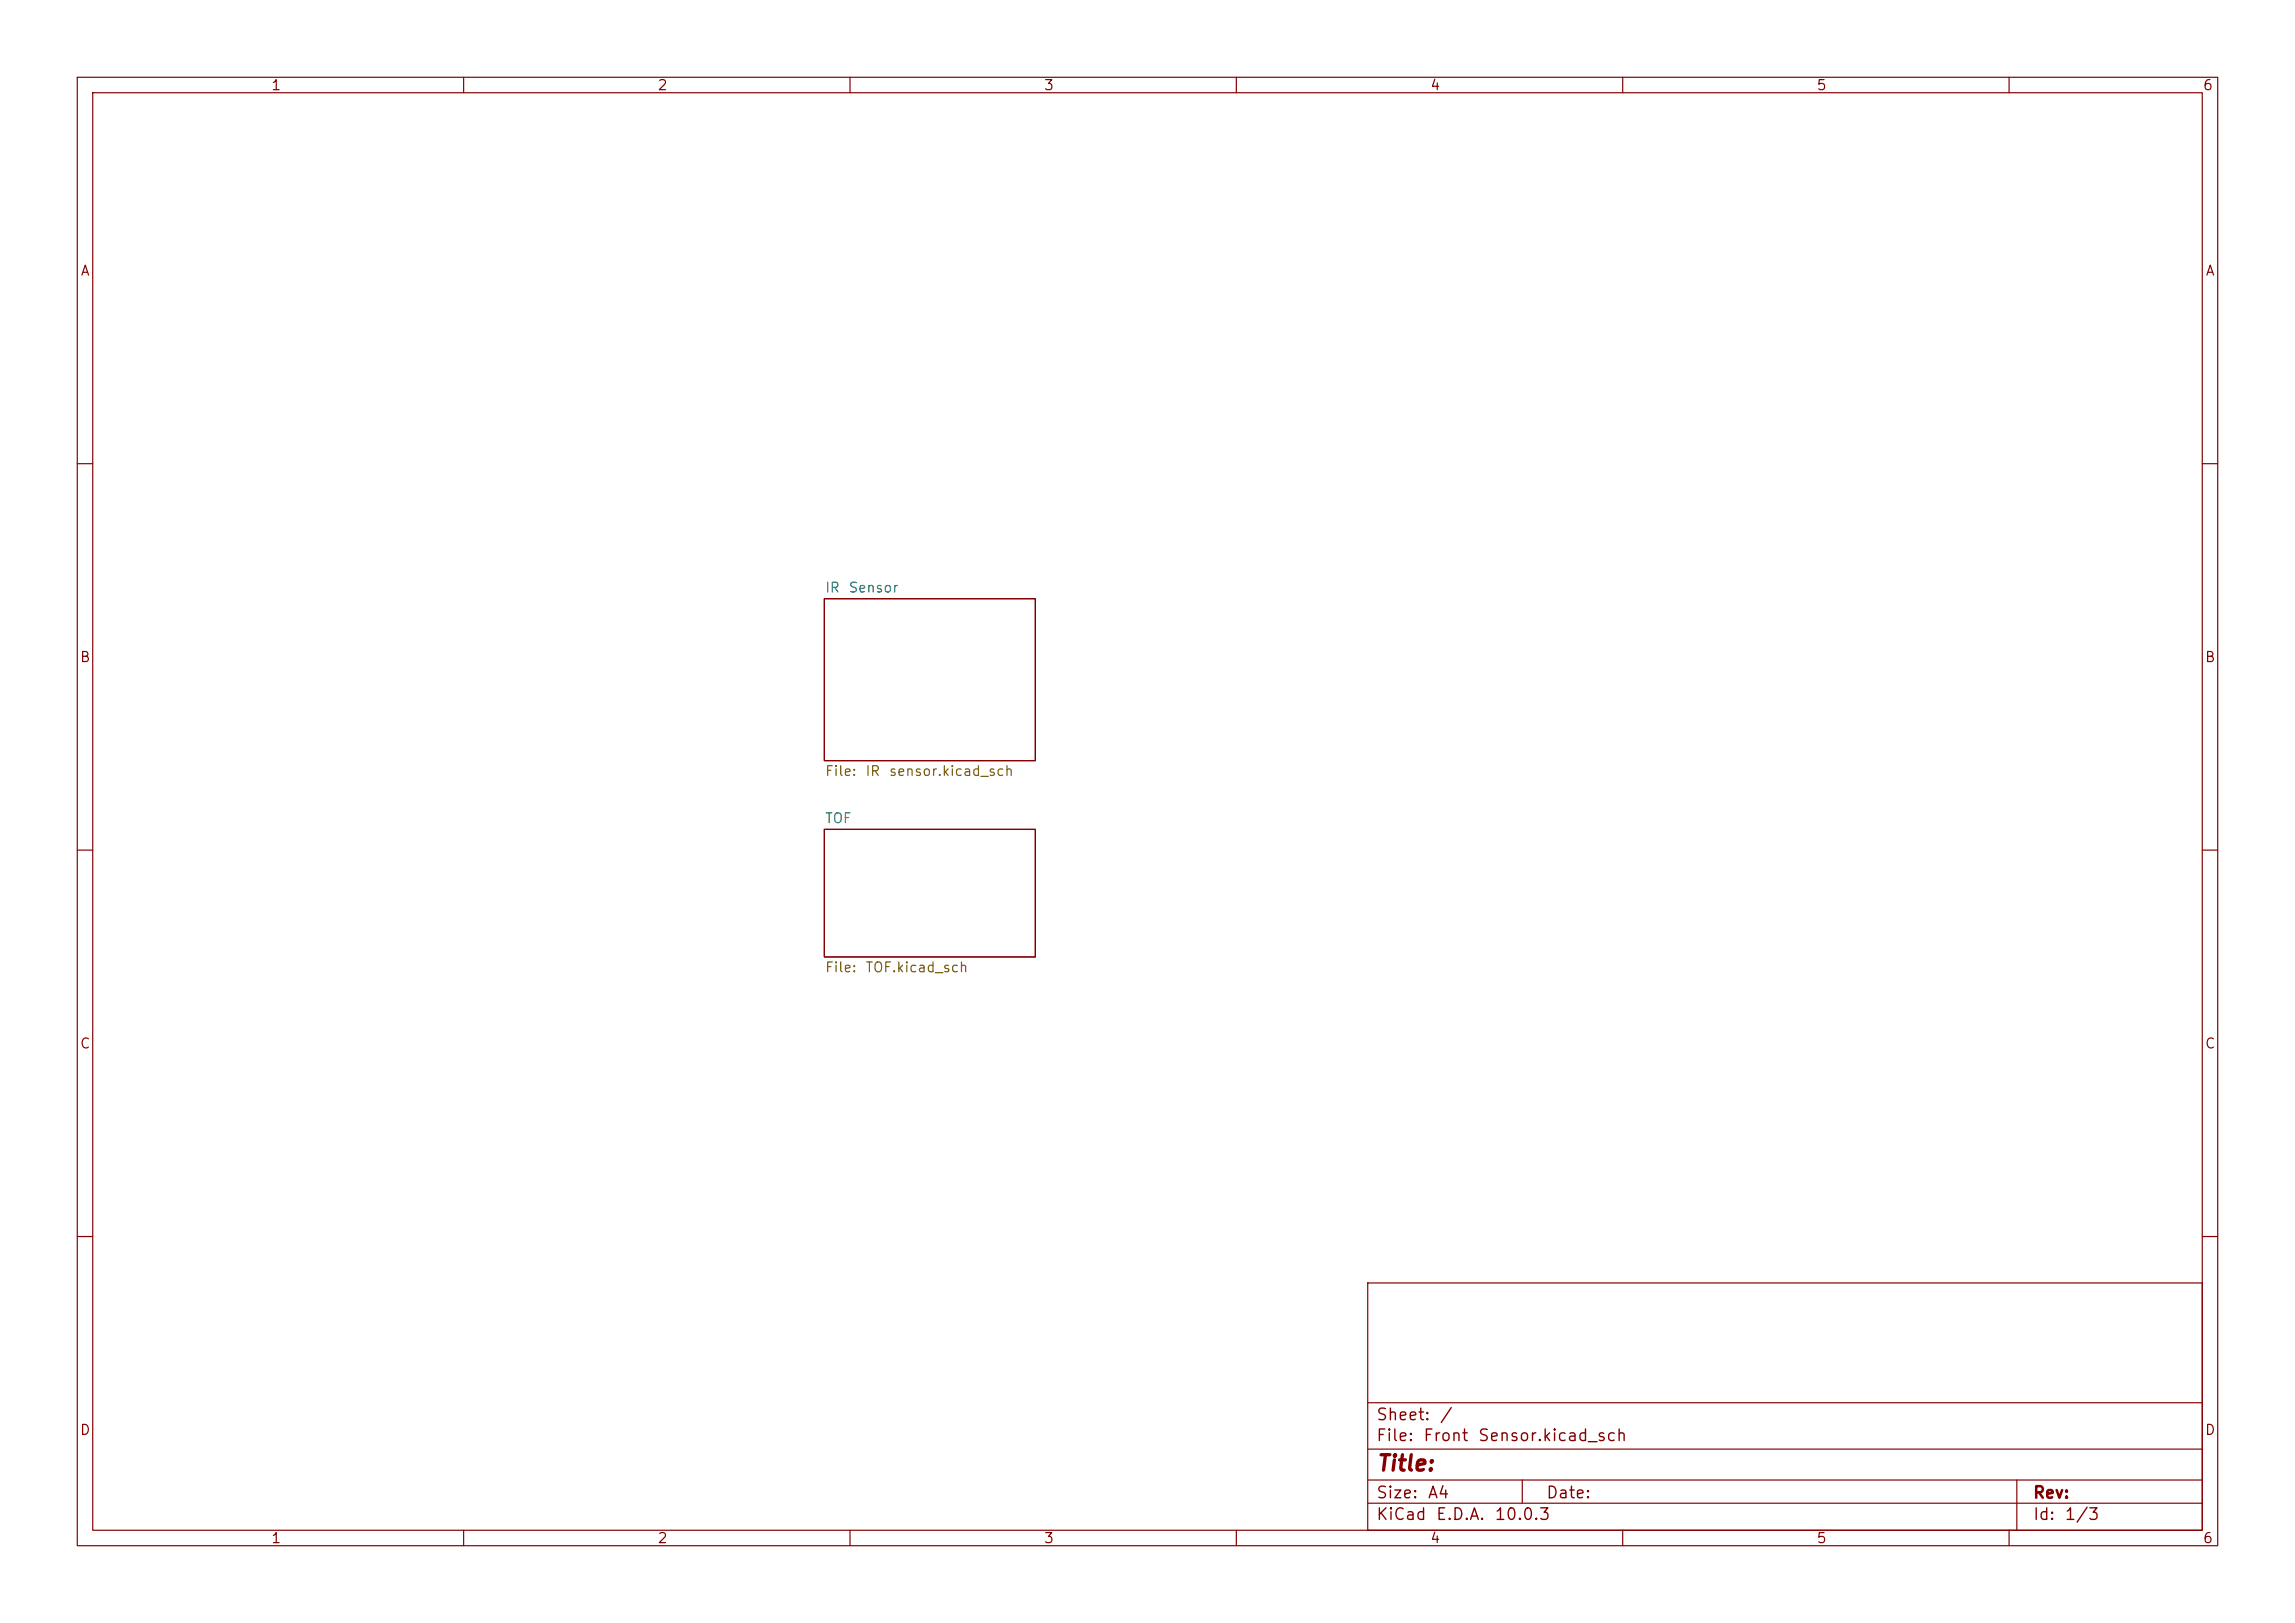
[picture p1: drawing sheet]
<svg xmlns="http://www.w3.org/2000/svg" width="297mm" height="210mm" viewBox="0 0 297 210" stroke-linecap="round" stroke-linejoin="round" font-family="sans-serif">
<defs><g id="words">
<text font-size="2" fill="#840000" x="178" y="190.8">Title:</text>
<g font-size="1.5" fill="#840000">
<text x="178" y="184.2">Sheet:</text>
<text x="186.2" y="184.2">/</text>
<text x="178" y="186.9">File:</text>
<text x="184.1" y="186.9">Front</text>
<text x="191.2" y="186.9">Sensor.kicad_sch</text>
<text x="178" y="197.1">KiCad</text>
<text x="178" y="194.3">Size:</text>
<text x="184.7" y="194.3">A4</text>
<text x="185.7" y="197.1">E.D.A.</text>
<text x="193.3" y="197.1">10.0.3</text>
<text x="200" y="194.3">Date:</text>
<text x="263" y="194.3">Rev:</text>
<text x="263" y="197.1">Id:</text>
<text x="267.1" y="197.1">1/3</text>
</g>
<g font-size="1.3" fill="#840000">
<text x="35" y="12">1</text>
<text x="85" y="12">2</text>
<text x="135" y="12">3</text>
<text x="185" y="12">4</text>
<text x="235" y="12">5</text>
<text x="285" y="12">6</text>
<text x="10.3" y="36">A</text>
<text x="285.3" y="36">A</text>
<text x="10.3" y="86">B</text>
<text x="285.3" y="86">B</text>
<text x="10.3" y="136">C</text>
<text x="285.3" y="136">C</text>
<text x="10.3" y="186">D</text>
<text x="285.3" y="186">D</text>
<text x="35" y="200">1</text>
<text x="85" y="200">2</text>
<text x="135" y="200">3</text>
<text x="185" y="200">4</text>
<text x="235" y="200">5</text>
<text x="285" y="200">6</text>
</g>
<g font-size="1.3" fill="#006464">
<text x="106.7" y="77">IR</text>
<text x="109.7" y="77">Sensor</text>
<text x="106.7" y="106.8">TOF</text>
</g>
<g font-size="1.3" fill="#725600">
<text x="106.7" y="100.7">File:</text>
<text x="111.9" y="100.7">IR</text>
<text x="114.9" y="100.7">sensor.kicad_sch</text>
<text x="106.7" y="126.1">File:</text>
<text x="111.9" y="126.1">TOF.kicad_sch</text>
</g>
</g></defs>
<g fill="none" stroke="#840000" stroke-width=".15">
<path d="M10 10h277v190h-277zM12 12h273v186h-273zM60 10v2M110 10v2M160 10v2M210 10v2M260 10v2M10 60h2M106.7 77.5h27.3v20.9h-27.3zM285 60h2M10 110h2M106.7 107.3h27.3v16.5h-27.3z"/>
<path d="M285 110h2M10 160h2M177 166h108v32h-108zM285 160h2M60 198v2M110 198v2M160 198v2M177 194.5h108M177 191.5h108M177 187.5h108M177 181.5h108M197 191.5v3"/>
<path d="M210 198v2M260 198v2M261 191.5v6.5"/>
</g>
<use href="#words"/>
</svg>
